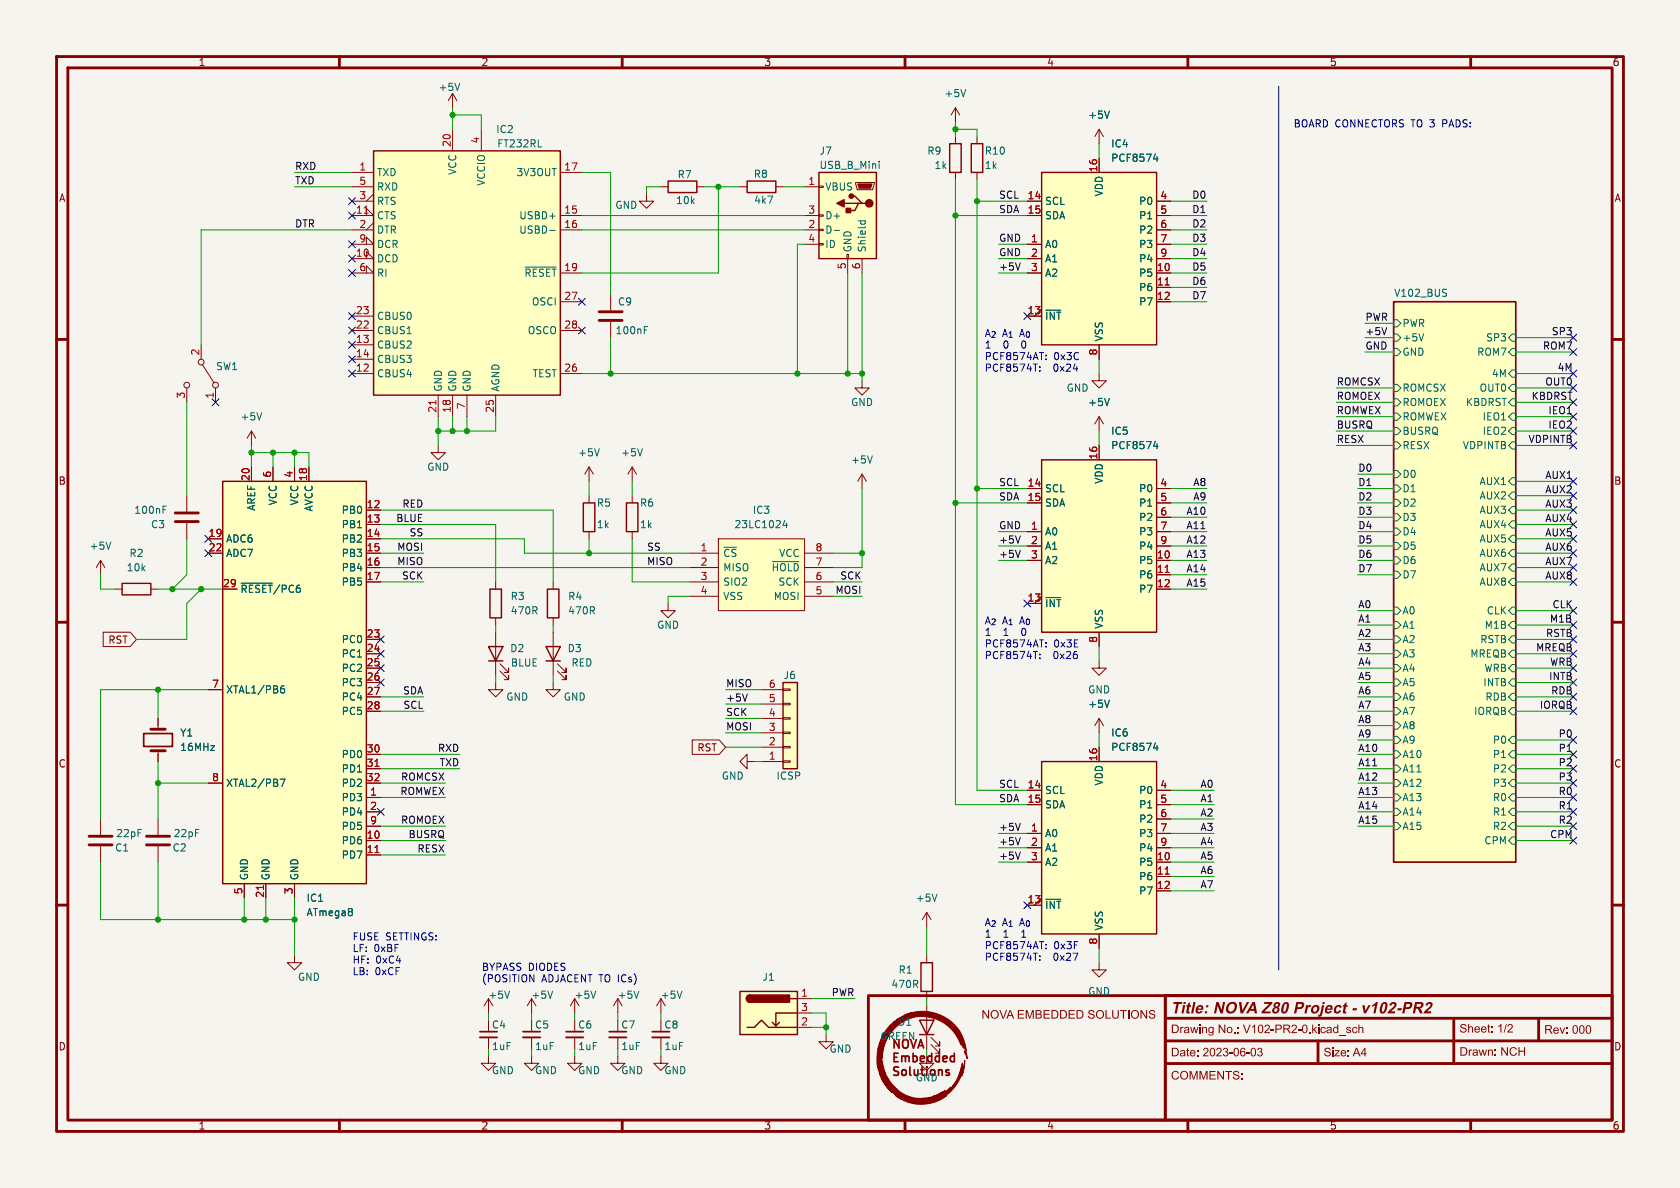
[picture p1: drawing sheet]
<svg xmlns="http://www.w3.org/2000/svg" width="297mm" height="210mm" viewBox="0 0 297 210" stroke-linecap="round" stroke-linejoin="round" font-family="sans-serif">
<defs><g id="words">
<text font-size="2.8" fill="#840000" x="207" y="179.9">Title: NOVA Z80 Project - v102-PR2</text>
<g font-size="2.1" fill="#840000">
<text x="207" y="183.2">Drawing No.: V102-PR2-0.kicad_sch</text>
<text x="258" y="183.1">Sheet: 1/2</text>
<text x="273" y="183.3">Rev: 000</text>
<text x="207" y="191.4">COMMENTS:</text>
</g>
<g font-size="1.8" fill="#840000">
<text x="35" y="11.9">1</text>
<text x="85" y="11.9">2</text>
<text x="135" y="11.9">3</text>
<text x="185" y="11.9">4</text>
<text x="235" y="11.9">5</text>
<text x="285" y="11.9">6</text>
<text x="10.3" y="35.9">A</text>
<text x="285.3" y="35.9">A</text>
<text x="10.3" y="85.9">B</text>
<text x="285.3" y="85.9">B</text>
<text x="19.1" y="114">RST</text>
<text x="10.3" y="135.9">C</text>
<text x="123.2" y="133">RST</text>
<text x="285.3" y="135.9">C</text>
<text x="10.3" y="185.9">D</text>
<text x="35" y="199.9">1</text>
<text x="85" y="199.9">2</text>
<text x="135" y="199.9">3</text>
<text x="185" y="199.9">4</text>
<text x="235" y="199.9">5</text>
<text x="285" y="199.9">6</text>
</g>
<g font-size="1.8" fill="#006464">
<text x="77.4" y="16.3">+5V</text>
<text x="166.9" y="17.4">+5V</text>
<text x="87.6" y="23.7">IC2</text>
<text x="192.3" y="21.2">+5V</text>
<text x="87.8" y="26.3">FT232RL</text>
<text x="144.8" y="27.5">J7</text>
<text x="163.8" y="27.5">R9</text>
<text x="174" y="27.5">R10</text>
<text x="196.3" y="26.3">IC4</text>
<text x="196.3" y="28.8">PCF8574</text>
<text x="66.5" y="31.3">TXD</text>
<text x="66.5" y="33.9">RXD</text>
<text x="80.9" y="31" transform="rotate(-90 80.9 31)">VCC</text>
<text x="86" y="32.9" transform="rotate(-90 86 32.9)">VCCIO</text>
<text x="91.2" y="31.3">3V3OUT</text>
<text x="119.7" y="31.7">R7</text>
<text x="133.2" y="31.6">R8</text>
<text x="144.8" y="30.1">USB_B_Mini</text>
<text x="145.8" y="33.9">VBUS</text>
<text x="165.1" y="30.1">1k</text>
<text x="174" y="30.1">1k</text>
<text x="195.2" y="34.8" transform="rotate(-90 195.2 34.8)">VDD</text>
<text x="66.5" y="36.4">RTS</text>
<text x="66.5" y="39">CTS</text>
<text x="66.5" y="41.5">DTR</text>
<text x="91.7" y="39">USBD+</text>
<text x="91.7" y="41.5">USBD-</text>
<text x="108.7" y="37.1">GND</text>
<text x="119.4" y="36.3">10k</text>
<text x="133.2" y="36.2">4k7</text>
<text x="145.8" y="39">D+</text>
<text x="145.8" y="41.5">D-</text>
<text x="184.7" y="36.4">SCL</text>
<text x="184.7" y="39">SDA</text>
<text x="201.3" y="36.4">P0</text>
<text x="201.3" y="39">P1</text>
<text x="201.3" y="41.5">P2</text>
<text x="66.5" y="44">DCR</text>
<text x="66.5" y="46.6">DCD</text>
<text x="145.8" y="44">ID</text>
<text x="150.7" y="44.7" transform="rotate(-90 150.7 44.7)">GND</text>
<text x="153.3" y="44.7" transform="rotate(-90 153.3 44.7)">Shield</text>
<text x="184.7" y="44">A0</text>
<text x="184.7" y="46.6">A1</text>
<text x="201.3" y="44">P3</text>
<text x="201.3" y="46.6">P4</text>
<text x="66.5" y="49.1">RI</text>
<text x="92.6" y="49.1">~{RESET}</text>
<text x="184.7" y="49.1">A2</text>
<text x="201.3" y="49.1">P5</text>
<text x="201.3" y="51.7">P6</text>
<text x="246.4" y="52.6">V102_BUS</text>
<text x="66.5" y="56.7">CBUS0</text>
<text x="66.5" y="59.3">CBUS1</text>
<text x="93.2" y="59.3">OSCO</text>
<text x="93.9" y="54.2">OSCI</text>
<text x="108.7" y="59.3">100nF</text>
<text x="109.1" y="54.2">C9</text>
<text x="184.7" y="56.7">~{INT}</text>
<text x="201.3" y="54.2">P7</text>
<text x="247.8" y="58">PWR</text>
<text x="38.1" y="65.6">SW1</text>
<text x="66.5" y="61.8">CBUS2</text>
<text x="66.5" y="64.4">CBUS3</text>
<text x="195.2" y="60.5" transform="rotate(-90 195.2 60.5)">VSS</text>
<text x="247.8" y="60.6">+5V</text>
<text x="247.8" y="63.1">GND</text>
<text x="261" y="63.1">ROM7</text>
<text x="262.6" y="60.6">SP3</text>
<text x="66.5" y="66.9">CBUS4</text>
<text x="78.3" y="69.3" transform="rotate(-90 78.3 69.3)">GND</text>
<text x="80.9" y="69.3" transform="rotate(-90 80.9 69.3)">GND</text>
<text x="83.4" y="69.3" transform="rotate(-90 83.4 69.3)">GND</text>
<text x="88.5" y="69.3" transform="rotate(-90 88.5 69.3)">AGND</text>
<text x="94.1" y="66.9">TEST</text>
<text x="150.4" y="72">GND</text>
<text x="188.5" y="69.4">GND</text>
<text x="192.3" y="72">+5V</text>
<text x="247.8" y="69.4">ROMCSX</text>
<text x="247.8" y="72">ROMOEX</text>
<text x="259" y="72">KBDRST</text>
<text x="261.5" y="69.4">OUT0</text>
<text x="263.6" y="66.9">4M</text>
<text x="42.4" y="74.5">+5V</text>
<text x="196.3" y="77.1">IC5</text>
<text x="247.8" y="74.5">ROMWEX</text>
<text x="247.8" y="77.1">BUSRQ</text>
<text x="262" y="74.5">IEO1</text>
<text x="262" y="77.1">IEO2</text>
<text x="75.4" y="83.4">GND</text>
<text x="102.1" y="80.9">+5V</text>
<text x="109.7" y="80.9">+5V</text>
<text x="150.4" y="82.1">+5V</text>
<text x="196.3" y="79.6">PCF8574</text>
<text x="247.8" y="79.6">RESX</text>
<text x="258.5" y="79.6">VDPINTB</text>
<text x="49.1" y="89.4" transform="rotate(-90 49.1 89.4)">VCC</text>
<text x="52.9" y="89.4" transform="rotate(-90 52.9 89.4)">VCC</text>
<text x="105.4" y="89.8">R5</text>
<text x="113" y="89.8">R6</text>
<text x="184.7" y="87.2">SCL</text>
<text x="184.7" y="89.8">SDA</text>
<text x="195.2" y="85.6" transform="rotate(-90 195.2 85.6)">VDD</text>
<text x="201.3" y="87.2">P0</text>
<text x="201.3" y="89.8">P1</text>
<text x="247.8" y="89.8">D2</text>
<text x="247.8" y="84.7">D0</text>
<text x="247.8" y="87.2">D1</text>
<text x="261.5" y="88.5">AUX2</text>
<text x="261.5" y="86">AUX1</text>
<text x="23.6" y="91">100nF</text>
<text x="26.6" y="93.6">C3</text>
<text x="45.3" y="90.4" transform="rotate(-90 45.3 90.4)">AREF</text>
<text x="55.5" y="90.5" transform="rotate(-90 55.5 90.5)">AVCC</text>
<text x="60.3" y="91">PB0</text>
<text x="60.3" y="93.6">PB1</text>
<text x="105.4" y="93.6">1k</text>
<text x="113" y="93.6">1k</text>
<text x="129.7" y="93.6">23LC1024</text>
<text x="133" y="91">IC3</text>
<text x="184.7" y="94.8">A0</text>
<text x="201.3" y="92.3">P2</text>
<text x="201.3" y="94.8">P3</text>
<text x="247.8" y="94.8">D4</text>
<text x="247.8" y="92.3">D3</text>
<text x="261.5" y="91">AUX3</text>
<text x="261.5" y="93.6">AUX4</text>
<text x="15.7" y="97.4">+5V</text>
<text x="22.3" y="101.2">10k</text>
<text x="22.8" y="98.7">R2</text>
<text x="39.9" y="96.1">ADC6</text>
<text x="39.9" y="98.7">ADC7</text>
<text x="60.3" y="96.1">PB2</text>
<text x="60.3" y="98.7">PB3</text>
<text x="60.3" y="101.2">PB4</text>
<text x="127.8" y="98.7">~{CS}</text>
<text x="127.8" y="101.2">MISO</text>
<text x="136.3" y="101.2">~{HOLD}</text>
<text x="137.6" y="98.7">VCC</text>
<text x="184.7" y="97.4">A1</text>
<text x="184.7" y="99.9">A2</text>
<text x="201.3" y="97.4">P4</text>
<text x="201.3" y="99.9">P5</text>
<text x="247.8" y="97.4">D5</text>
<text x="247.8" y="99.9">D6</text>
<text x="261.5" y="98.7">AUX6</text>
<text x="261.5" y="96.1">AUX5</text>
<text x="261.5" y="101.2">AUX7</text>
<text x="42.4" y="105">~{RESET}/PC6</text>
<text x="60.3" y="103.7">PB5</text>
<text x="90.2" y="106.3">R3</text>
<text x="100.3" y="106.3">R4</text>
<text x="127.8" y="103.7">SIO2</text>
<text x="127.8" y="106.3">VSS</text>
<text x="136.7" y="106.3">MOSI</text>
<text x="137.5" y="103.7">SCK</text>
<text x="184.7" y="107.5">~{INT}</text>
<text x="201.3" y="102.5">P6</text>
<text x="201.3" y="105">P7</text>
<text x="247.8" y="102.5">D7</text>
<text x="261.5" y="103.7">AUX8</text>
<text x="60.3" y="113.9">PC0</text>
<text x="90.2" y="108.8">470R</text>
<text x="100.3" y="108.8">470R</text>
<text x="116.1" y="111.4">GND</text>
<text x="195.2" y="111.3" transform="rotate(-90 195.2 111.3)">VSS</text>
<text x="247.8" y="113.9">A2</text>
<text x="247.8" y="111.4">A1</text>
<text x="247.8" y="108.8">A0</text>
<text x="261.6" y="113.9">RSTB</text>
<text x="262.4" y="111.4">M1B</text>
<text x="262.7" y="108.8">CLK</text>
<text x="60.3" y="116.4">PC1</text>
<text x="60.3" y="119">PC2</text>
<text x="90.1" y="115.5">D2</text>
<text x="90.2" y="118">BLUE</text>
<text x="100.3" y="115.5">D3</text>
<text x="100.9" y="118">RED</text>
<text x="247.8" y="116.4">A3</text>
<text x="247.8" y="119">A4</text>
<text x="259.8" y="116.4">MREQB</text>
<text x="262.3" y="119">WRB</text>
<text x="39.9" y="122.8">XTAL1/PB6</text>
<text x="60.3" y="121.5">PC3</text>
<text x="60.3" y="124.1">PC4</text>
<text x="89.4" y="124.1">GND</text>
<text x="99.6" y="124.1">GND</text>
<text x="138.4" y="120.2">J6</text>
<text x="192.3" y="122.8">GND</text>
<text x="192.3" y="125.3">+5V</text>
<text x="247.8" y="121.5">A5</text>
<text x="247.8" y="124.1">A6</text>
<text x="262.1" y="121.5">INTB</text>
<text x="262.5" y="124.1">RDB</text>
<text x="31.8" y="130.4">Y1</text>
<text x="60.3" y="126.6">PC5</text>
<text x="196.3" y="130.4">IC6</text>
<text x="247.8" y="126.6">A7</text>
<text x="247.8" y="131.7">A9</text>
<text x="247.8" y="129.1">A8</text>
<text x="260.5" y="126.6">IORQB</text>
<text x="263.8" y="131.7">P0</text>
<text x="31.8" y="132.9">16MHz</text>
<text x="60.3" y="134.2">PD0</text>
<text x="60.3" y="136.8">PD1</text>
<text x="196.3" y="132.9">PCF8574</text>
<text x="247.8" y="134.2">A10</text>
<text x="247.8" y="136.8">A11</text>
<text x="263.8" y="134.2">P1</text>
<text x="263.8" y="136.8">P2</text>
<text x="39.9" y="139.3">XTAL2/PB7</text>
<text x="60.3" y="139.3">PD2</text>
<text x="60.3" y="141.8">PD3</text>
<text x="127.5" y="138">GND</text>
<text x="137.2" y="138">ICSP</text>
<text x="184.7" y="140.6">SCL</text>
<text x="184.7" y="143.1">SDA</text>
<text x="195.2" y="139" transform="rotate(-90 195.2 139)">VDD</text>
<text x="201.3" y="140.6">P0</text>
<text x="201.3" y="143.1">P1</text>
<text x="247.8" y="139.3">A12</text>
<text x="247.8" y="141.8">A13</text>
<text x="263.8" y="141.8">R0</text>
<text x="263.8" y="139.3">P3</text>
<text x="20.4" y="148.2">22pF</text>
<text x="30.6" y="148.2">22pF</text>
<text x="60.3" y="144.4">PD4</text>
<text x="60.3" y="146.9">PD5</text>
<text x="60.3" y="149.5">PD6</text>
<text x="184.7" y="148.2">A0</text>
<text x="201.3" y="145.6">P2</text>
<text x="201.3" y="148.2">P3</text>
<text x="247.8" y="144.4">A14</text>
<text x="247.8" y="146.9">A15</text>
<text x="262.3" y="149.5">CPM</text>
<text x="263.8" y="146.9">R2</text>
<text x="263.8" y="144.4">R1</text>
<text x="20.2" y="150.7">C1</text>
<text x="30.4" y="150.7">C2</text>
<text x="44" y="155.7" transform="rotate(-90 44 155.7)">GND</text>
<text x="47.9" y="155.7" transform="rotate(-90 47.9 155.7)">GND</text>
<text x="52.9" y="155.7" transform="rotate(-90 52.9 155.7)">GND</text>
<text x="60.3" y="152">PD7</text>
<text x="184.7" y="150.7">A1</text>
<text x="184.7" y="153.3">A2</text>
<text x="201.3" y="150.7">P4</text>
<text x="201.3" y="153.3">P5</text>
<text x="201.3" y="155.8">P6</text>
<text x="54.1" y="159.6">IC1</text>
<text x="161.8" y="159.6">+5V</text>
<text x="184.7" y="160.9">~{INT}</text>
<text x="201.3" y="158.3">P7</text>
<text x="54.1" y="162.2">ATmega8</text>
<text x="195.2" y="164.6" transform="rotate(-90 195.2 164.6)">VSS</text>
<text x="52.6" y="173.6">GND</text>
<text x="134.7" y="173.6">J1</text>
<text x="158.8" y="172.3">R1</text>
<text x="86.2" y="176.8">+5V</text>
<text x="93.8" y="176.8">+5V</text>
<text x="101.5" y="176.8">+5V</text>
<text x="109.1" y="176.8">+5V</text>
<text x="116.7" y="176.8">+5V</text>
<text x="157.5" y="174.9">470R</text>
<text x="192.3" y="176.1">GND</text>
<text x="86.9" y="182">C4</text>
<text x="86.9" y="185.8">1uF</text>
<text x="94.5" y="182">C5</text>
<text x="94.5" y="185.8">1uF</text>
<text x="102.1" y="182">C6</text>
<text x="102.1" y="185.8">1uF</text>
<text x="109.7" y="182">C7</text>
<text x="109.7" y="185.8">1uF</text>
<text x="117.3" y="182">C8</text>
<text x="117.4" y="185.8">1uF</text>
<text x="155.6" y="184.1">GREEN</text>
<text x="158.7" y="181.5">D1</text>
<text x="86.9" y="190.1">GND</text>
<text x="94.5" y="190.1">GND</text>
<text x="102.1" y="190.1">GND</text>
<text x="109.7" y="190.1">GND</text>
<text x="117.3" y="190.1">GND</text>
<text x="146.6" y="186.3">GND</text>
<text x="161.8" y="191.4">GND</text>
</g>
<g font-size="1.8" fill="#0000c2">
<text x="228.6" y="22.6">BOARD CONNECTORS TO 3</text>
<text x="255.5" y="22.6">PADS:</text>
<text x="174" y="59.7">A_{2}</text>
<text x="180.4" y="59.7">A_{0}</text>
<text x="174" y="61.7">1</text>
<text x="174" y="63.7">PCF8574AT:</text>
<text x="174" y="65.8">PCF8574T:</text>
<text x="177.5" y="61.7">0</text>
<text x="181.1" y="61.7">0</text>
<text x="186.3" y="63.7">0x3C</text>
<text x="186.4" y="65.8">0x24</text>
<text x="174" y="110.5">A_{2}</text>
<text x="174" y="112.5">1</text>
<text x="177.5" y="112.5">1</text>
<text x="180.4" y="110.5">A_{0}</text>
<text x="181.1" y="112.5">0</text>
<text x="174" y="114.5">PCF8574AT:</text>
<text x="174" y="116.6">PCF8574T:</text>
<text x="186.3" y="114.5">0x3E</text>
<text x="186.4" y="116.6">0x26</text>
<text x="62.2" y="166.3">FUSE SETTINGS:</text>
<text x="174" y="163.8">A_{2}</text>
<text x="174" y="165.8">1</text>
<text x="174" y="167.9">PCF8574AT:</text>
<text x="177.5" y="165.8">1</text>
<text x="180.4" y="163.8">A_{0}</text>
<text x="181.1" y="165.8">1</text>
<text x="186.3" y="167.9">0x3F</text>
<text x="62.2" y="168.4">LF:</text>
<text x="62.2" y="170.4">HF:</text>
<text x="62.2" y="172.5">LB:</text>
<text x="66.1" y="168.4">0xBF</text>
<text x="66.3" y="172.5">0xCF</text>
<text x="66.4" y="170.4">0xC4</text>
<text x="85.1" y="171.7">BYPASS DIODES</text>
<text x="85.1" y="173.7">(POSITION</text>
<text x="95.8" y="173.7">ADJACENT TO ICs)</text>
<text x="174" y="169.9">PCF8574T:</text>
<text x="186.4" y="169.9">0x27</text>
</g>
<g font-size="1.8" fill="#a90000">
<text x="79.8" y="26.1" transform="rotate(-90 79.8 26.1)">20</text>
<text x="84.8" y="25.5" transform="rotate(-90 84.8 25.5)">4</text>
<text x="63.4" y="30.2">1</text>
<text x="63.4" y="32.8">5</text>
<text x="63.4" y="35.3">3</text>
<text x="99.7" y="30.2">17</text>
<text x="142.8" y="32.8">1</text>
<text x="181.6" y="35.3">14</text>
<text x="194.1" y="30.5" transform="rotate(-90 194.1 30.5)">16</text>
<text x="205" y="35.3">4</text>
<text x="62.8" y="37.8">11</text>
<text x="63.4" y="40.4">2</text>
<text x="99.7" y="37.8">15</text>
<text x="99.7" y="40.4">16</text>
<text x="142.8" y="37.8">3</text>
<text x="142.8" y="40.4">2</text>
<text x="181.6" y="37.8">15</text>
<text x="205" y="37.8">5</text>
<text x="205" y="40.4">6</text>
<text x="62.8" y="45.5">10</text>
<text x="63.4" y="42.9">9</text>
<text x="142.8" y="42.9">4</text>
<text x="149.6" y="47.7" transform="rotate(-90 149.6 47.7)">5</text>
<text x="152.1" y="47.7" transform="rotate(-90 152.1 47.7)">6</text>
<text x="182.2" y="42.9">1</text>
<text x="182.2" y="45.5">2</text>
<text x="205" y="42.9">7</text>
<text x="205" y="45.5">9</text>
<text x="63.4" y="48">6</text>
<text x="99.7" y="48">19</text>
<text x="99.7" y="53.1">27</text>
<text x="182.2" y="48">3</text>
<text x="204.4" y="48">10</text>
<text x="204.4" y="50.5">11</text>
<text x="204.4" y="53.1">12</text>
<text x="62.8" y="55.6">23</text>
<text x="62.8" y="58.2">22</text>
<text x="99.7" y="58.2">28</text>
<text x="181.6" y="55.6">13</text>
<text x="35.3" y="62.9" transform="rotate(-90 35.3 62.9)">2</text>
<text x="62.8" y="60.7">13</text>
<text x="62.8" y="63.2">14</text>
<text x="62.8" y="65.8">12</text>
<text x="99.7" y="65.8">26</text>
<text x="194.1" y="62.9" transform="rotate(-90 194.1 62.9)">8</text>
<text x="32.8" y="70.6" transform="rotate(-90 32.8 70.6)">3</text>
<text x="37.8" y="70.6" transform="rotate(-90 37.8 70.6)">1</text>
<text x="77.2" y="73.1" transform="rotate(-90 77.2 73.1)">21</text>
<text x="79.8" y="73.1" transform="rotate(-90 79.8 73.1)">18</text>
<text x="82.3" y="72.5" transform="rotate(-90 82.3 72.5)">7</text>
<text x="87.4" y="73.1" transform="rotate(-90 87.4 73.1)">25</text>
<text x="194.1" y="81.3" transform="rotate(-90 194.1 81.3)">16</text>
<text x="44.2" y="85.1" transform="rotate(-90 44.2 85.1)">20</text>
<text x="48" y="84.5" transform="rotate(-90 48 84.5)">6</text>
<text x="51.8" y="84.5" transform="rotate(-90 51.8 84.5)">4</text>
<text x="54.4" y="85.1" transform="rotate(-90 54.4 85.1)">18</text>
<text x="64.7" y="89.9">12</text>
<text x="181.6" y="86.1">14</text>
<text x="181.6" y="88.6">15</text>
<text x="205" y="86.1">4</text>
<text x="205" y="88.6">5</text>
<text x="36.8" y="95">19</text>
<text x="64.7" y="92.5">13</text>
<text x="64.7" y="95">14</text>
<text x="182.2" y="93.7">1</text>
<text x="205" y="91.2">6</text>
<text x="205" y="93.7">7</text>
<text x="36.8" y="97.5">22</text>
<text x="64.7" y="97.5">15</text>
<text x="64.7" y="100.1">16</text>
<text x="123.8" y="97.5">1</text>
<text x="123.8" y="100.1">2</text>
<text x="144.1" y="97.5">8</text>
<text x="144.1" y="100.1">7</text>
<text x="182.2" y="96.3">2</text>
<text x="182.2" y="98.8">3</text>
<text x="204.4" y="98.8">10</text>
<text x="204.4" y="101.3">11</text>
<text x="205" y="96.3">9</text>
<text x="39.3" y="103.9">29</text>
<text x="64.7" y="102.6">17</text>
<text x="123.8" y="102.6">3</text>
<text x="123.8" y="105.2">4</text>
<text x="144.1" y="102.6">6</text>
<text x="144.1" y="105.2">5</text>
<text x="181.6" y="106.4">13</text>
<text x="204.4" y="103.9">12</text>
<text x="64.7" y="112.8">23</text>
<text x="194.1" y="113.7" transform="rotate(-90 194.1 113.7)">8</text>
<text x="64.7" y="115.3">24</text>
<text x="64.7" y="117.9">25</text>
<text x="37.4" y="121.7">7</text>
<text x="64.7" y="120.4">26</text>
<text x="64.7" y="122.9">27</text>
<text x="64.7" y="125.5">28</text>
<text x="135.8" y="124.2">5</text>
<text x="135.8" y="121.7">6</text>
<text x="135.8" y="131.8">2</text>
<text x="135.8" y="129.3">3</text>
<text x="135.8" y="126.7">4</text>
<text x="64.7" y="133.1">30</text>
<text x="64.7" y="135.6">31</text>
<text x="135.8" y="134.4">1</text>
<text x="194.1" y="134.7" transform="rotate(-90 194.1 134.7)">16</text>
<text x="37.4" y="138.2">8</text>
<text x="64.7" y="138.2">32</text>
<text x="65.3" y="140.7">1</text>
<text x="65.3" y="143.3">2</text>
<text x="181.6" y="139.4">14</text>
<text x="181.6" y="142">15</text>
<text x="205" y="139.4">4</text>
<text x="205" y="142">5</text>
<text x="64.7" y="148.3">10</text>
<text x="65.3" y="145.8">9</text>
<text x="182.2" y="147.1">1</text>
<text x="182.2" y="149.6">2</text>
<text x="205" y="144.5">6</text>
<text x="205" y="147.1">7</text>
<text x="205" y="149.6">9</text>
<text x="64.7" y="150.9">11</text>
<text x="182.2" y="152.1">3</text>
<text x="204.4" y="152.1">10</text>
<text x="204.4" y="154.7">11</text>
<text x="42.9" y="158.2" transform="rotate(-90 42.9 158.2)">5</text>
<text x="46.7" y="158.8" transform="rotate(-90 46.7 158.8)">21</text>
<text x="51.8" y="158.2" transform="rotate(-90 51.8 158.2)">3</text>
<text x="181.6" y="159.8">13</text>
<text x="204.4" y="157.2">12</text>
<text x="194.1" y="167.1" transform="rotate(-90 194.1 167.1)">8</text>
<text x="141.5" y="176.3">1</text>
<text x="141.5" y="178.8">3</text>
<text x="141.5" y="181.4">2</text>
</g>
<g font-size="1.8" fill="#0f0f0f">
<text x="52.1" y="30.1">RXD</text>
<text x="52.1" y="32.7">TXD</text>
<text x="176.5" y="35.2">SCL</text>
<text x="210.7" y="35.2">D0</text>
<text x="52.1" y="40.3">DTR</text>
<text x="176.5" y="37.8">SDA</text>
<text x="210.7" y="37.8">D1</text>
<text x="210.7" y="40.3">D2</text>
<text x="176.5" y="42.8">GND</text>
<text x="176.5" y="47.9">+5V</text>
<text x="176.5" y="45.4">GND</text>
<text x="210.7" y="45.4">D4</text>
<text x="210.7" y="47.9">D5</text>
<text x="210.7" y="42.8">D3</text>
<text x="210.7" y="53">D7</text>
<text x="210.7" y="50.5">D6</text>
<text x="241.3" y="59.3">+5V</text>
<text x="241.3" y="56.8">PWR</text>
<text x="274.2" y="59.3">SP3</text>
<text x="241.3" y="61.9">GND</text>
<text x="272.7" y="61.9">ROM7</text>
<text x="275.3" y="65.7">4M</text>
<text x="236.2" y="70.8">ROMOEX</text>
<text x="236.2" y="68.2">ROMCSX</text>
<text x="270.7" y="70.8">KBDRST</text>
<text x="273.1" y="68.2">OUT0</text>
<text x="236.2" y="73.3">ROMWEX</text>
<text x="236.2" y="75.9">BUSRQ</text>
<text x="273.6" y="75.9">IEO2</text>
<text x="273.6" y="73.3">IEO1</text>
<text x="236.2" y="78.4">RESX</text>
<text x="240" y="83.5">D0</text>
<text x="270.1" y="78.4">VDPINTB</text>
<text x="71" y="89.8">RED</text>
<text x="176.5" y="88.6">SDA</text>
<text x="176.5" y="86">SCL</text>
<text x="210.9" y="88.6">A9</text>
<text x="210.9" y="86">A8</text>
<text x="240" y="86">D1</text>
<text x="240" y="88.6">D2</text>
<text x="273.1" y="89.8">AUX3</text>
<text x="273.1" y="87.3">AUX2</text>
<text x="273.1" y="84.7">AUX1</text>
<text x="69.9" y="92.4">BLUE</text>
<text x="72.3" y="94.9">SS</text>
<text x="176.5" y="93.6">GND</text>
<text x="209.6" y="91.1">A10</text>
<text x="209.6" y="93.6">A11</text>
<text x="240" y="91.1">D3</text>
<text x="240" y="93.6">D4</text>
<text x="273.1" y="92.4">AUX4</text>
<text x="273.1" y="94.9">AUX5</text>
<text x="70.1" y="97.4">MOSI</text>
<text x="70.1" y="100">MISO</text>
<text x="114.3" y="100">MISO</text>
<text x="114.3" y="97.4">SS</text>
<text x="176.5" y="98.7">+5V</text>
<text x="176.5" y="96.2">+5V</text>
<text x="209.6" y="96.2">A12</text>
<text x="209.6" y="98.7">A13</text>
<text x="209.6" y="101.3">A14</text>
<text x="240" y="98.7">D6</text>
<text x="240" y="96.2">D5</text>
<text x="240" y="101.3">D7</text>
<text x="273.1" y="100">AUX7</text>
<text x="273.1" y="97.4">AUX6</text>
<text x="71" y="102.5">SCK</text>
<text x="147.6" y="105.1">MOSI</text>
<text x="148.4" y="102.5">SCK</text>
<text x="209.6" y="103.8">A15</text>
<text x="240" y="107.6">A0</text>
<text x="273.1" y="102.5">AUX8</text>
<text x="274.4" y="107.6">CLK</text>
<text x="240" y="110.1">A1</text>
<text x="240" y="112.7">A2</text>
<text x="273.2" y="112.7">RSTB</text>
<text x="273.9" y="110.1">M1B</text>
<text x="240" y="115.2">A3</text>
<text x="240" y="117.8">A4</text>
<text x="271.5" y="115.2">MREQB</text>
<text x="273.9" y="117.8">WRB</text>
<text x="71.2" y="122.8">SDA</text>
<text x="71.2" y="125.4">SCL</text>
<text x="128.3" y="121.6">MISO</text>
<text x="128.3" y="124.1">+5V</text>
<text x="240" y="122.8">A6</text>
<text x="240" y="125.4">A7</text>
<text x="240" y="120.3">A5</text>
<text x="272.1" y="125.4">IORQB</text>
<text x="273.8" y="120.3">INTB</text>
<text x="274.1" y="122.8">RDB</text>
<text x="128.3" y="129.2">MOSI</text>
<text x="128.3" y="126.7">SCK</text>
<text x="240" y="127.9">A8</text>
<text x="240" y="130.5">A9</text>
<text x="275.4" y="130.5">P0</text>
<text x="77.3" y="133">RXD</text>
<text x="77.6" y="135.5">TXD</text>
<text x="240" y="135.5">A11</text>
<text x="240" y="133">A10</text>
<text x="275.4" y="135.5">P2</text>
<text x="275.4" y="133">P1</text>
<text x="70.7" y="140.6">ROMWEX</text>
<text x="70.8" y="138.1">ROMCSX</text>
<text x="176.5" y="139.4">SCL</text>
<text x="176.5" y="141.9">SDA</text>
<text x="212.1" y="141.9">A1</text>
<text x="212.1" y="139.4">A0</text>
<text x="240" y="138.1">A12</text>
<text x="240" y="143.2">A14</text>
<text x="240" y="140.6">A13</text>
<text x="275.4" y="143.2">R1</text>
<text x="275.4" y="140.6">R0</text>
<text x="275.4" y="138.1">P3</text>
<text x="70.8" y="145.7">ROMOEX</text>
<text x="72.1" y="148.2">BUSRQ</text>
<text x="176.5" y="147">+5V</text>
<text x="176.5" y="149.5">+5V</text>
<text x="212.1" y="144.4">A2</text>
<text x="212.1" y="149.5">A4</text>
<text x="212.1" y="147">A3</text>
<text x="240" y="145.7">A15</text>
<text x="273.9" y="148.2">CPM</text>
<text x="275.4" y="145.7">R2</text>
<text x="73.7" y="150.8">RESX</text>
<text x="176.5" y="152.1">+5V</text>
<text x="212.1" y="152.1">A5</text>
<text x="212.1" y="154.6">A6</text>
<text x="212.1" y="157.1">A7</text>
<text x="146.9" y="176.2">PWR</text>
</g>
</g></defs>
<path d="M0 0h297v210h-297z" fill="#f5f4ef" stroke="#f5f4ef" stroke-width=".18"/>
<g fill="none" stroke="#840000" stroke-width=".5">
<path d="M10 10h277v190h-277zM12 12h273v186h-273zM60 10v2M110 10v2M160 10v2M210 10v2M260 10v2M10 60h2M285 60h2M10 110h2M285 110h2M10 160h2"/>
<path d="M206 176h79v22h-79zM285 160h2M60 198v2M110 198v2M160 198v2M210 198v2M260 198v2"/>
</g>
<path d="M285.7 184.3a.66 .66 0 0 1 .7 .6 .66 .66 0 0 1-.7 .7z" fill="none" stroke="#840000" stroke-width=".18"/>
<g fill="#840000">
<path d="M207.2 185.2h.5a.75 .75 0 0 1 .7 .8 .75 .75 0 0 1-.7 .7h-.5v-.1h.5a.58 .58 0 0 0 .5-.6 .58 .58 0 0 0-.5-.6h-.3v1.2h-.2z"/>
<path d="M208.7 185.7h.2a.47 .47 0 0 1 .5 0 .47 .47 0 0 1 .1 .6l.1 .4h-.2v-.1l-.5 .1-.3-.1v-.2l.3 .2h.3l.2-.4-.8 .2a.57 .57 0 0 1 .8-.4 .28 .28 0 0 0-.3-.2 .28 .28 0 0 0-.3 .2h-.2z"/>
<path d="M209.9 185.4l.1-.1v.3h.2v.2h-.2v.6l.3 .3-.4-.1v-.8h-.2z"/>
<path d="M210.5 185.8a.51 .51 0 0 1 .6-.1 .51 .51 0 0 1 .2 .5h-.8a.32 .32 0 0 0 .3 .4 .32 .32 0 0 0 .4-.2h.1a.52 .52 0 0 1-.6 .3 .52 .52 0 0 1-.3-.6h.8l-.2-.3a.31 .31 0 0 0-.5 .3h-.1z"/>
<path d="M211.6 185.6h.2v.3h-.2z"/>
<path d="M211.6 186.5h.2v.2h-.2z"/>
<path d="M212.8 185.3a.48 .48 0 0 1 .8 .1 .48 .48 0 0 1-.2 .7l-.5 .5h.8v.1h-1l.2-.4a.77 .77 0 0 0 .5-.8 .3 .3 0 0 0-.3-.1 .3 .3 0 0 0-.2 .3h-.2z"/>
<path d="M214.1 185.3l.2-.1a.83 .83 0 0 1 .6 .8 .83 .83 0 0 1-.6 .8 .6 .6 0 0 1-.4-.8h.1a.37 .37 0 0 0 .1 .4 .37 .37 0 0 0 .4 .1l.1-.2a.78 .78 0 0 0-.2-.9 .4 .4 0 0 0-.4 .6h-.1v-.2z"/>
<path d="M215.2 185.3a.48 .48 0 0 1 .7 .1 .48 .48 0 0 1-.2 .7l-.4 .5h.7v.1h-1l.2-.4a.77 .77 0 0 0 .6-.8 .3 .3 0 0 0-.4-.1 .3 .3 0 0 0-.2 .3h-.2z"/>
<path d="M216.4 185.3a.4 .4 0 0 1 .6 0 .4 .4 0 0 1-.1 .6 .47 .47 0 0 1 0 .8 .47 .47 0 0 1-.7-.4h.2a.3 .3 0 0 0 .3 .3 .3 .3 0 0 0 .3-.4 .3 .3 0 0 0-.4-.2v-.1a.26 .26 0 0 0 .3-.3 .26 .26 0 0 0-.2-.3 .26 .26 0 0 0-.3 .3h-.2z"/>
<path d="M217.3 186.1h.6v.2h-.6z"/>
<path d="M218.3 185.3l.2-.1a.83 .83 0 0 1 .5 .8 .83 .83 0 0 1-.5 .8 .6 .6 0 0 1-.4-.8h.1a.37 .37 0 0 0 .1 .4 .37 .37 0 0 0 .4 .1l.1-.2a.78 .78 0 0 0-.2-.9 .4 .4 0 0 0-.4 .6h-.1v-.2z"/>
<path d="M219.4 185.3l.5-.1 .3 .4-.6-.2-.2 .6a.48 .48 0 0 1 .7 .1 .48 .48 0 0 1-.3 .7 .48 .48 0 0 1-.6-.5l.2-.1a.3 .3 0 0 0 .5 .3 .3 .3 0 0 0 0-.5 .3 .3 0 0 0-.5 .1l-.2 .1v-.5z"/>
<path d="M220.4 186.1h.5v.2h-.5z"/>
<path d="M221.3 185.3l.3-.1a.83 .83 0 0 1 .5 .8 .83 .83 0 0 1-.5 .8 .6 .6 0 0 1-.5-.8h.2a.37 .37 0 0 0 0 .4 .37 .37 0 0 0 .4 .1l.1-.2a.78 .78 0 0 0-.2-.9 .4 .4 0 0 0-.3 .6h-.2v-.2z"/>
<path d="M222.4 185.3a.4 .4 0 0 1 .6 0 .4 .4 0 0 1 0 .6 .47 .47 0 0 1 0 .8 .47 .47 0 0 1-.7-.4h.1a.3 .3 0 0 0 .4 .3 .3 .3 0 0 0 .2-.4 .3 .3 0 0 0-.4-.2v-.1a.26 .26 0 0 0 .4-.3 .26 .26 0 0 0-.3-.3 .26 .26 0 0 0-.2 .3h-.2z"/>
<path d="M234.3 185.3l.3-.1 .4 .1 .2 .3-.1 .1a.32 .32 0 0 0-.4-.4 .32 .32 0 0 0-.3 .5h.1a.57 .57 0 0 1 .8 .7 .64 .64 0 0 1-.7 .2 .64 .64 0 0 1-.5-.5h.2a.39 .39 0 0 0 .4 .4 .39 .39 0 0 0 .4-.4l-.3-.1a.49 .49 0 0 1-.5-.2 .49 .49 0 0 1 0-.6z"/>
<path d="M235.5 185.2h.2v.2h-.2z"/>
<path d="M235.5 185.6h.2v1.1h-.2z"/>
<path d="M235.9 185.6h.9l-.7 1h.8v.1h-1l.7-.9h-.7z"/>
<path d="M237.1 185.8a.51 .51 0 0 1 .6-.1 .51 .51 0 0 1 .3 .5h-.8a.32 .32 0 0 0 .2 .4 .32 .32 0 0 0 .4-.2h.2a.52 .52 0 0 1-.7 .3 .52 .52 0 0 1-.3-.6h.8l-.2-.3a.31 .31 0 0 0-.4 .3h-.2z"/>
<path d="M238.3 185.6h.2v.3h-.2z"/>
<path d="M238.3 186.5h.2v.2h-.2z"/>
<path d="M239.7 185.2h.2l.6 1.5h-.2l-.2-.4h-.6l-.2 .4h-.2l.3-.6h.7l-.3-.7-.2 .7h-.2z"/>
<path d="M241.2 185.2h.2v1h.2v.2h-.2v.3h-.2v-.3h-.6v-.2h.6v-.7l-.5 .7h-.1z"/>
</g>
<g fill="none" stroke="#840000" stroke-width=".3">
<path d="M158.1 186.9h.5M158.8 186.2h-.7v1.5h.7M158.9 188.7l-.6-.1-.2 .1v.5l.6 .3 .2 .3-.3 .3-.6-.1M158.9 183.8v1.5l-.8-1.5v1.5M159.4 186.7v1M159.4 186.8l.5-.1 .2 .2M159.6 184.3v.5a.5 .5 0 0 0 .5 .5 .5 .5 0 0 0 .5-.5v-.5M159.6 189.2l.3-.1 .3 .3v.4l-.3 .3-.3-.1-.2-.2v-.4zM160.1 186.9l.2-.2 .3 .1 .1 .9M160.1 186.9v.8M160.9 188.6v1.3l.2 .2M161 183.8l.5 1.5 .5-1.5"/>
<path d="M161.4 186.8l.5-.1 .2 .3v.4l-.1 .2h-.6M161.4 186.2v1.5M161.6 189.1v.8M162.3 185.3l.5-1.5 .5 1.5M162.3 189.1v1M162.4 184.8h.7M162.7 187.2l.7-.2v-.2l-.5-.1-.2 .2 .1 .7h.6M162.8 189.1h.6M163 188.6v1.3M163.9 188.6v.1M163.9 189.1v1M164.5 189.8v-.4l.3-.3 .4 .1 .1 .6"/>
<path d="M164.7 186.8l-.4-.1-.3 .3v.4l.1 .2h.6M164.7 186.2v1.5M165.9 189.2l.2-.1 .4 .1 .1 .9M165.9 189.1v1M166.1 186.8l-.5-.1-.2 .3v.4l.1 .2h.6M166.1 186.2v1.5M166.7 187.2l.7-.2v-.2l-.5-.1-.2 .2 .1 .7h.6M167.8 189.2l-.4-.1-.2 .2 .1 .2 .5 .2v.3h-.6M168.7 186.8l-.4-.1-.3 .3v.4l.1 .2h.6M168.7 186.2v1.5"/>
</g>
<path d="M153.5 176h52.5v22h-52.5zM206 188h79M206 180h79M206 184h79M233 184v4M257 180v8M272 180v4" fill="none" stroke="#840000" stroke-width=".5"/>
<g fill="#840000">
<path d="M258.2 185.1h.5a.75 .75 0 0 1 .7 .8 .75 .75 0 0 1-.7 .7h-.5v-.1h.5a.58 .58 0 0 0 .5-.6 .58 .58 0 0 0-.5-.6h-.3v1.2h-.2z"/>
<path d="M259.7 185.5h.1v.2l.2-.2h.2v.2a.24 .24 0 0 0-.3 .1 .24 .24 0 0 0-.1 .3v.5h-.1z"/>
<path d="M260.5 185.6h.1a.47 .47 0 0 1 .6 0 .47 .47 0 0 1 0 .6l.1 .4h-.2v-.1l-.5 .1-.3-.1v-.2l.3 .2h.3l.2-.4-.8 .2a.57 .57 0 0 1 .8-.4 .28 .28 0 0 0-.3-.2 .28 .28 0 0 0-.3 .2h-.2z"/>
<path d="M261.4 185.5h.2l.2 .9 .3-.9h.1l.3 .9 .2-.9h.2l-.3 1.1h-.2l-.3-.8-.2 .8h-.2z"/>
<path d="M263 185.5h.2v.2l.2-.2a.37 .37 0 0 1 .4 .1 .37 .37 0 0 1 .1 .4v.6h-.2v-.6a.27 .27 0 0 0-.3-.3 .27 .27 0 0 0-.2 .3v.6h-.2z"/>
<path d="M264.3 185.5h.2v.2h-.2z"/>
<path d="M264.3 186.4h.2v.2h-.2z"/>
<path d="M265.4 185.1h.2l.8 1.2v-1.2h.2v1.5h-.2l-.8-1.2v1.2h-.2z"/>
<path d="M267.1 185.3l.1-.1a.64 .64 0 0 1 1 .3l-.2 .1a.51 .51 0 0 0-.8-.2 .51 .51 0 0 0-.1 .7 .46 .46 0 0 0 .4 .4 .46 .46 0 0 0 .5-.4l.2 .1a.72 .72 0 0 1-1 .3 .72 .72 0 0 1-.2-1z"/>
<path d="M268.4 185.1h.2v.6h.8v-.6h.2v1.5h-.2v-.7h-.8v.7h-.2z"/>
</g>
<g fill="#840000" stroke="#840000" stroke-width=".18">
<path d="M157.5 181.1l.5-.4h.3h-.3l.6-.5h.4h-.4l.1-.1h.4h-.4a2.35 2.35 0 0 1 1.6-.6h-.4l.8-.2-.6 .1 .2-.1h.5h-.5h.1h.6h-.6l.1-.1h.6h-.6h.1h.6h-.6l.2-.1h.6h-.6h.1h.7h-.6h.8h-.8l.1-.1h.9h-.9h.2h1h-1l.5-.1a7.6 7.6 0 0 1 9 6.9l-.3-.8v.4l-.2-.5v.3l-.2-.3h.2h-.2l-.4-.9 .2 .7a7.1 7.1 0 0 0-6.7-5 7.1 7.1 0 0 0-6.8 4.8l-.5 2.6a8.3 8.3 0 0 1 2.1-5.5 8.2 8.2 0 0 0-2.1 5.9l.6 2.2 .6 1.2-.4-.7a6.9 6.9 0 0 0 6.4 4h2.4h-2.4l2.2-.4h-.3h.4l-.2-.1 1.3-.6-1 .6 .3-.1 1.3-.8-.2 .2-1.9 1.2 .7-.1 .1-.1-.7 .1 .9-.1h-.4l.1-.1h.4h-.4h.1h.4h-.4l1.1-.7 1.2-1-1.8 1.6 .9-.6 1.2-1.2h.3h-.3l.3-.1h-.2l.2-.4h.3h-.3h.3h-.2l.1-.3h.3h-.3l.5-.8h.3h-.3l.1-.2h.2h-.2v-.1h.3h-.3l.1-.1h.3h-.3v-.2h.2l-.2-.1h.3h-.3l.1-.1h.3h-.3l.3-.1 .1-.3v-.2l-.1 .5h-.3h.2l-.2-.1 .1-.1h.2h-.2v-.2h.2h-.2l.1-.2 .2 .1-.2-.1v-.2l.3 .1-.1-.1h-.2l.1-.2 .2 .1-.1-.2-.1 .1 .1-.6 .2 .6a7.3 7.3 0 0 1-9.2 6.3h1.8l-1.9-.1h2.7h-2.9h3.2h-3.2l-.7-.2 .4-.1-.4 .1-.1-.1h.4h-.4h-.1h.4h-.4l-.1-.1h.4h-.4h-.1h.4h-.4l-.6-.3-.7-.5 .5 .2-.3-.2-.5-.2h.2l.2 .2-.5-.2 .6 .4a7.8 7.8 0 0 0 8.4 .2 7.4 7.4 0 0 1-6.3 1l-1.2-.5-1-.6-.8-.8h.2h-.2l-.9-.9 .9 1-.1-.1-1.1-1.2 .4 .2-.5-.4h.6a7.4 7.4 0 0 0 6.4 3h-.2h1l-3.1-.3h2l-2.3-.1h3h-3.1h2.9h-3.1l-1.3-.7-1.2-1h.5l.1 .2-.1-.2h-.5l-.2-.1h.5l-.6-.1h.5h-.5l-.2-.2h.5l.1 .1-.1-.1a1.03 1.03 0 0 1-.9-.4l-.7-.1-.1-.2 .7 .1-.7-.1-.2-.2h.2l-.2-.1h.2l-.3-.1h.2h-.2h1.1h-1.1v-.1h.2l-.3-.1-.1-.1h.2l-.2-.1 .3 .1-.1-.1h-.2l-.3-1.1 .4 1.1-.3-1.1 .8-.1-.8 .1-.1-.2h.9h-.9v-.1h.8h-.8l-.4-1.4v.8a8.9 8.9 0 0 1 .1-3.3h.4h-.4l.1-.1h.3h-.3v-.2h.3l.2-.3v-.2l-.2 .5h-.3l.2-.6h.3a10.6 10.6 0 0 1 1.8-3 8.2 8.2 0 0 0-1.8 3h-.3a7.9 7.9 0 0 1 1.8-3.1h.3l.4-.4-.4 .4h-.3z"/>
<path d="M167.1 193.8l.3-.1z"/>
<path d="M166.6 193v.1z"/>
<path d="M157.3 192.6l.3 .4z"/>
<path d="M157 192.3l.3 .3z"/>
<path d="M170.5 187.5v1.1l-.4 1.5z"/>
<path d="M155.2 188.5l.2 .9-.2-.7v.1z"/>
<path d="M170.6 185.8l.1 .3 .1-.2 .2 1.3-.1-.3a.34 .34 0 0 0-.2-.5z"/>
</g>
<g fill="#840000">
<path d="M173.7 178.6h.2l.8 1.1v-1.1h.2v1.5h-.2l-.8-1.2v1.2h-.2z"/>
<path d="M175.3 178.7a.74 .74 0 0 1 1.2 .1 .74 .74 0 0 1-.3 1.1 .74 .74 0 0 1-1.1-.4v-.2h.2a.55 .55 0 0 0 .8 .6 .55 .55 0 0 0 .2-.9 .52 .52 0 0 0-.6-.3 .52 .52 0 0 0-.4 .6h-.2z"/>
<path d="M176.7 178.6h.2l.5 1.3 .4-1.3h.2l-.5 1.5h-.2z"/>
<path d="M178.5 178.6h.2l.6 1.5h-.2l-.2-.5h-.6l-.2 .5h-.2l.2-.7h.7l-.2-.7-.3 .7h-.2z"/>
<path d="M179.9 178.6h1.1v.1h-.9v.5h.9v.2h-.9v.5h1v.2h-1.2z"/>
<path d="M181.3 178.6h.3l.5 1.3 .4-1.3h.3v1.5h-.2v-1.3l-.5 1.3h-.1l-.5-1.3v1.3h-.2z"/>
<path d="M183.1 178.6h.8l.2 .4a.25 .25 0 0 0-.1 .3 .25 .25 0 0 0 .2 .2 .45 .45 0 0 1-.1 .4 .45 .45 0 0 1-.5 .2h-.5v-.2h.5a.28 .28 0 0 0 .4-.3 .28 .28 0 0 0-.4-.2h-.3v.5h-.2v-.7h.5a.24 .24 0 0 0 .3-.2 .24 .24 0 0 0-.2-.3h-.4v.5h-.2z"/>
<path d="M184.5 178.6h1.1v.1h-.9v.5h.8v.2h-.8v.5h.9v.2h-1.1z"/>
<path d="M185.9 178.6h.5a.75 .75 0 0 1 .7 .7 .75 .75 0 0 1-.7 .8h-.5v-.2h.5a.58 .58 0 0 0 .5-.6 .58 .58 0 0 0-.5-.6h-.3v1.2h-.2z"/>
<path d="M187.4 178.6h.5a.75 .75 0 0 1 .7 .7 .75 .75 0 0 1-.7 .8h-.5v-.2h.5a.58 .58 0 0 0 .5-.6 .58 .58 0 0 0-.5-.6h-.3v1.2h-.2z"/>
<path d="M188.9 178.6h1.1v.1h-.9v.5h.8v.2h-.8v.5h.9v.2h-1.1z"/>
<path d="M190.3 178.6h.5a.75 .75 0 0 1 .8 .7 .75 .75 0 0 1-.7 .8h-.6v-.2h.5a.58 .58 0 0 0 .5-.6 .58 .58 0 0 0-.5-.6h-.3v1.2h-.2z"/>
<path d="M192.5 178.7l.3-.2 .4 .1 .3 .3-.2 .1a.32 .32 0 0 0-.4-.4 .32 .32 0 0 0-.2 .5h.1a.57 .57 0 0 1 .7 .7 .64 .64 0 0 1-.6 .3 .64 .64 0 0 1-.6-.5h.2a.39 .39 0 0 0 .4 .3 .39 .39 0 0 0 .4-.4l-.2-.1a.49 .49 0 0 1-.6-.1 .49 .49 0 0 1 0-.6z"/>
<path d="M193.9 178.7a.74 .74 0 0 1 1.2 .1 .74 .74 0 0 1-.3 1.1 .74 .74 0 0 1-1-.4l-.1-.2h.3a.55 .55 0 0 0 .7 .6 .55 .55 0 0 0 .2-.9 .52 .52 0 0 0-.6-.3 .52 .52 0 0 0-.3 .6h-.3z"/>
<path d="M195.4 178.6h.2v1.3h.8v.2h-1z"/>
<path d="M196.6 178.6h.2v.8a.4 .4 0 0 0 .4 .5 .4 .4 0 0 0 .4-.5v-.8h.2v.8a.59 .59 0 0 1-.6 .7 .59 .59 0 0 1-.6-.7z"/>
<path d="M198 178.6h1.2v.1h-.5v1.4h-.2v-1.4h-.5z"/>
<path d="M199.4 178.6h.2v1.5h-.2z"/>
<path d="M200.1 178.7a.74 .74 0 0 1 1.2 .1 .74 .74 0 0 1-.3 1.1 .74 .74 0 0 1-1.1-.4v-.2h.2a.55 .55 0 0 0 .8 .6 .55 .55 0 0 0 .2-.9 .52 .52 0 0 0-.6-.3 .52 .52 0 0 0-.4 .6h-.2z"/>
<path d="M201.6 178.6h.2l.8 1.1v-1.1h.2v1.5h-.2l-.8-1.2v1.2h-.2z"/>
<path d="M203.2 178.7l.4-.2 .3 .1 .3 .3-.2 .1a.32 .32 0 0 0-.3-.4 .32 .32 0 0 0-.3 .5h.1a.57 .57 0 0 1 .7 .7 .64 .64 0 0 1-.6 .3 .64 .64 0 0 1-.5-.5h.2a.39 .39 0 0 0 .4 .3 .39 .39 0 0 0 .3-.4l-.2-.1a.49 .49 0 0 1-.5-.1 .49 .49 0 0 1-.1-.6z"/>
</g>
<path d="M206 176h79" fill="none" stroke="#840000" stroke-width=".5"/>
<path d="M246.4 53.3h21.6v99.1h-21.6z" fill="#ffffc2" stroke="#ffffc2" stroke-width=".18"/>
<path d="M246.4 53.3h21.6v99.1h-21.6z" fill="none" stroke="#840000" stroke-width=".3"/>
<g fill="none" stroke="#006464" stroke-width=".18">
<path d="M246.4 56.5h.6l.6 .7-.6 .6h-.6zM246.4 59.1h.6l.6 .6-.6 .6h-.6zM251.7 59l-.4 1.3M255.6 51.1l.1 .1M255.6 51.8l.1 .2-.1 .3M267.3 59.1h.7v1.2h-.7l-.6-.6zM46.3 73l-.5 1.2M246.4 67.9h.6l.6 .7-.6 .6h-.6zM246.4 70.5h.6l.6 .6-.6 .7h-.6zM246.4 73h.6l.6 .7-.6 .6h-.6zM246.4 75.6h.6l.6 .6-.6 .6h-.6zM246.4 78.1h.6l.6 .6-.6 .7h-.6z"/>
<path d="M246.4 61.6h.6l.6 .6-.6 .7h-.6zM267.3 61.6h.7v1.3h-.7l-.6-.7zM267.3 78.1h.7v1.3h-.7l-.6-.7zM267.3 73h.7v1.3h-.7l-.6-.6zM267.3 65.4h.7v1.3h-.7l-.6-.7zM267.3 67.9h.7v1.3h-.7l-.6-.6zM267.3 70.5h.7v1.3h-.7l-.6-.7zM267.3 75.6h.7v1.2h-.7l-.6-.6zM246.4 93.3h.6l.6 .7-.6 .6h-.6zM246.4 90.8h.6l.6 .6-.6 .7h-.6zM246.4 88.3h.6l.6 .6-.6 .6h-.6zM246.4 83.2h.6l.6 .6-.6 .7h-.6z"/>
<path d="M246.4 85.7h.6l.6 .7-.6 .6h-.6zM246.4 95.9h.6l.6 .6-.6 .7h-.6zM246.4 98.4h.6l.6 .7-.6 .6h-.6zM267.3 97.2h.7v1.2h-.7l-.6-.6zM267.3 94.6h.7v1.3h-.7l-.6-.6zM267.3 99.7h.7v1.3h-.7l-.6-.7zM267.3 89.5h.7v1.3h-.7l-.6-.6zM267.3 92.1h.7v1.2h-.7l-.6-.6zM267.3 87h.7v1.3h-.7l-.6-.7zM267.3 84.5h.7v1.2h-.7l-.6-.6zM246.4 114.9h.6l.6 .7-.6 .6h-.6zM246.4 117.5h.6l.6 .6-.6 .6h-.6z"/>
<path d="M246.4 112.4h.6l.6 .6-.6 .7h-.6zM246.4 109.9h.6l.6 .6-.6 .6h-.6zM246.4 107.3h.6l.6 .7-.6 .6h-.6zM246.4 101h.6l.6 .6-.6 .6h-.6zM267.3 107.3h.7v1.3h-.7l-.6-.6zM267.3 109.9h.7v1.2h-.7l-.6-.6zM267.3 112.4h.7v1.3h-.7l-.6-.7zM267.3 114.9h.7v1.3h-.7l-.6-.6zM267.3 117.5h.7v1.2h-.7l-.6-.6zM267.3 102.2h.7v1.3h-.7l-.6-.6zM246.4 125.1h.6l.6 .6-.6 .7h-.6zM246.4 120h.6l.6 .7-.6 .6h-.6z"/>
<path d="M246.4 122.6h.6l.6 .6-.6 .6h-.6zM246.4 132.7h.6l.6 .7-.6 .6h-.6zM246.4 130.2h.6l.6 .6-.6 .6h-.6zM246.4 127.6h.6l.6 .7-.6 .6h-.6zM246.4 137.8h.6l.6 .6-.6 .7h-.6zM246.4 135.3h.6l.6 .6-.6 .6h-.6zM267.3 120h.7v1.3h-.7l-.6-.6zM267.3 122.6h.7v1.2h-.7l-.6-.6zM267.3 125.1h.7v1.3h-.7l-.6-.7zM267.3 130.2h.7v1.2h-.7l-.6-.6zM267.3 132.7h.7v1.3h-.7l-.6-.6zM267.3 135.3h.7v1.2h-.7l-.6-.6z"/>
<path d="M267.3 137.8h.7v1.3h-.7l-.6-.7zM246.4 142.9h.6l.6 .6-.6 .6h-.6zM246.4 140.3h.6l.6 .7-.6 .6h-.6zM246.4 145.4h.6l.6 .7-.6 .6h-.6zM267.3 140.3h.7v1.3h-.7l-.6-.6zM267.3 145.4h.7v1.3h-.7l-.6-.6zM267.3 148h.7v1.2h-.7l-.6-.6zM267.3 142.9h.7v1.2h-.7l-.6-.6z"/>
</g>
<path d="M44.4 76.2l-.7 1.3M44.4 76.2l.8 1.3M44.4 76.2v2.5" fill="none" stroke="#840000" stroke-width=".18"/>
<path d="M144.8 30.5h10.1v15.2h-10.1z" fill="#ffffc2"/>
<path d="M144.8 30.5h10.1v15.2h-10.1zM149.2 35.9h2.6M150.5 34.7h.6l1.3 1.2h.6M152.4 35.9h-.6l-.7 1.3h-1.2" fill="none" stroke="#840000" stroke-width=".25"/>
<g fill="none" stroke="#840000" stroke-width=".18">
<path d="M142.2 33h2.6M142.2 38.1h2.6M144.8 32.9h.7v.2h-.7zM144.8 38h.7v.2h-.7zM151.3 32.3h3.3v.2l-.3 1h-2.8zM142.2 40.6h2.6M142.2 43.2h2.6M144.8 40.5h.7v.3h-.7zM144.8 43.1h.7v.2h-.7zM149.7 45h.3v.7h-.3zM149.9 45.7v2.6M152.4 45.7v2.6"/>
<path d="M33 68.6v2.5M35.6 61v2.5M35.8 64.5l2 3.2M38.1 68.6v2.5"/>
<circle cx="33" cy="68.1" r=".51"/>
<circle cx="35.6" cy="64" r=".51"/>
<circle cx="38.1" cy="68.1" r=".51"/>
</g>
<path d="M151.6 32.5h2.6l-.3 .8h-2z" fill="#840000" stroke="#840000" stroke-width=".18"/>
<g fill="#840000" stroke="#840000" stroke-width=".25">
<path d="M149.6 36.8h.8v.8h-.8z"/>
<path d="M148 35.9l1.2-.6v1.3z"/>
<circle cx="153.7" cy="35.9" r=".63"/>
<circle cx="150.5" cy="34.7" r=".38"/>
</g>
<path d="M151.7 39h1.3M152.2 39l-.1 .4M152.9 39l.1 .4M155.4 28.5v.1M155.4 28.9v.9M147.5 40.7h.9" fill="none" stroke="#006464" stroke-width=".18"/>
<path d="M184.1 134.6h20.4v30.5h-20.4z" fill="#ffffc2"/>
<path d="M103.1 88.9h2.1v5.1h-2.1zM110.7 88.9h2.1v5.1h-2.1zM184.1 134.6h20.4v30.5h-20.4z" fill="none" stroke="#840000" stroke-width=".25"/>
<g fill="none" stroke="#840000" stroke-width=".18">
<path d="M168.9 19.1l-.8 1.2M168.9 19.1l.8 1.2M168.9 19.1v2.5M194.3 22.9v2.5M194.3 22.9l-.8 1.2M194.3 22.9l.8 1.2M17.8 99.1l-.8 1.2M17.8 99.1l.7 1.2M17.8 99.1v2.5M104.1 87.6v1.3M104.1 94v1.3M111.8 87.6v1.3"/>
<path d="M111.8 94v1.3M194.3 116.8v1.3h1.3l-1.3 1.3-1.3-1.3h1.3M181.6 139.7h2.5M194.3 132.1v2.5M204.5 139.7h2.5M17.8 144.8v2.8M17.8 149.6v2.8M27.9 144.8v2.8M27.9 149.6v2.8M181.6 142.2h2.5M181.6 147.3h2.5M181.6 149.9h2.5"/>
<path d="M181.6 152.4h2.5M184.1 158.8l-1.2 1.2M204.5 142.2h2.5M204.5 147.3h2.5M204.5 149.9h2.5M204.5 152.4h2.5M204.5 144.8h2.5M204.5 154.9h2.5M204.5 157.5h2.5M181.6 160h2.5M194.3 165.1v2.5"/>
</g>
<path d="M170.7 15.8l-.4 1.3M196.1 19.6l-.4 1.3M19.6 95.8l-.4 1.3M203.9 132.2h.8M204.5 131.8v.9M184.9 159h2.6" fill="none" stroke="#006464" stroke-width=".18"/>
<path d="M206 154.5h.7" fill="none" stroke="#a90000" stroke-width=".18"/>
<path d="M15.7 149.4h4.1M15.7 147.8h4.1M25.9 149.4h4.1M25.9 147.8h4.1" fill="none" stroke="#840000" stroke-width=".51"/>
<path d="M39.4 85.1h25.4v71.1h-25.4z" fill="#ffffc2"/>
<path d="M171.7 25.4h2v5.1h-2zM39.4 85.1h25.4v71.1h-25.4zM162.6 180.3h2.5l-1.3 2.6zM162.6 182.9h2.5" fill="none" stroke="#840000" stroke-width=".25"/>
<g fill="none" stroke="#840000" stroke-width=".18">
<path d="M172.7 24.1v1.3M172.7 30.5v1.3M194.3 66v1.3h1.3l-1.3 1.3-1.3-1.3h1.3M194.3 73.7l-.8 1.2M194.3 73.7l.8 1.2M194.3 73.7v2.5M36.8 95.3h2.6M36.8 97.8h2.6M44.4 82.6v2.5M48.3 82.6v2.5M52.1 82.6v2.5M54.6 82.6v2.5"/>
<path d="M64.8 95.3h2.5M64.8 97.8h2.5M64.8 90.2h2.5M64.8 92.7h2.5M111.8 82.6l-.8 1.2M111.8 82.6l.7 1.2M111.8 82.6v2.5M39.4 104.1h2.5M64.8 100.3h2.5M64.8 102.9h2.5M64.8 113h2.5M64.8 115.6h2.5"/>
<path d="M64.8 118.1h2.5M27.9 127v1.9M27.9 132.7v1.9M36.8 121.9h2.6M36.8 138.4h2.6M64.8 138.4h2.5M64.8 120.7h2.5M64.8 123.2h2.5M64.8 125.7h2.5M64.8 133.4h2.5M64.8 135.9h2.5M43.2 156.2v2.6"/>
<path d="M47 156.2v2.6M52.1 156.2v2.6M64.8 141h2.5M64.8 143.5h2.5M64.8 146.1h2.5M64.8 148.6h2.5M64.8 151.1h2.5M163.8 177.8v7.6M163.8 186.7v1.3h1.3l-1.3 1.2-1.2-1.2h1.2M164.6 184.7l1.5 1.5v-.8v.8h-.7M164.6 183.4l1.5 1.5v-.7v.7h-.7"/>
</g>
<path d="M113.6 79.3l-.4 1.3M196.1 70.4l-.4 1.3M42.6 103.1h5.5M49.5 137.7h.9l-.6 1.3M49.7 121.8l.4-.1 .2 .3-.1 .4-.4 .1-.1-.1M50.2 121.2l-.4 .1-.1 .2" fill="none" stroke="#006464" stroke-width=".18"/>
<path d="M66.3 135.5h.7M46.6 156.5v.7M66.3 150.7h.7" fill="none" stroke="#a90000" stroke-width=".18"/>
<path d="M26.7 132.7h2.5M26.7 128.9h2.5" fill="none" stroke="#840000" stroke-width=".51"/>
<path d="M25.4 129.7h5.1v2.3h-5.1z" fill="none" stroke="#840000" stroke-width=".3"/>
<path d="M66 26.7h33.1v43.2h-33.1z" fill="#ffffc2"/>
<path d="M66 26.7h33.1v43.2h-33.1zM21.6 103.1h5.1v2.1h-5.1z" fill="none" stroke="#840000" stroke-width=".25"/>
<g fill="none" stroke="#840000" stroke-width=".18">
<path d="M62.2 38.1h3.8l-1.2-1.3v1.3M62.2 30.5h3.8M62.2 33h3.8M62.2 35.6h3.8M66 34.3l-1.2 1.3M66 39.4l-1.2 1.2M80 22.9v3.8M85.1 22.9v3.8M99.1 30.5h3.8M99.1 38.1h3.8M62.2 43.2h3.8l-1.2-1.3v1.3M62.2 45.7h3.8l-1.2-1.2v1.2"/>
<path d="M62.2 48.3h3.8l-1.2-1.3v1.3M62.2 40.6h3.8M62.2 58.4h3.8M62.2 55.9h3.8M99.1 40.6h3.8M99.1 48.3h3.8M99.1 53.3h3.8M99.1 58.4h3.8M62.2 66h3.8M62.2 61h3.8M62.2 63.5h3.8M77.5 69.9v3.8"/>
<path d="M80 69.9v3.8M82.5 69.9v3.8M87.6 69.9v3.8M99.1 66h3.8M33 87.6v2.8M33 92.5v2.8M20.3 104.1h1.3M26.7 104.1h1.2"/>
</g>
<path d="M95.2 26h.6M92.8 47.2h5.5M97.2 40.7h.9M28.8 90.1h.4M28.8 89.5h.6" fill="none" stroke="#006464" stroke-width=".18"/>
<path d="M64.4 37.7h.7M77.1 70.8v.7" fill="none" stroke="#a90000" stroke-width=".18"/>
<path d="M31 92.2h4.1M31 90.7h4.1" fill="none" stroke="#840000" stroke-width=".51"/>
<path d="M184.1 30.5h20.4v30.5h-20.4z" fill="#ffffc2"/>
<path d="M132.1 32h5.1v2h-5.1zM184.1 30.5h20.4v30.5h-20.4zM162.8 170.2h2v5.1h-2z" fill="none" stroke="#840000" stroke-width=".25"/>
<g fill="none" stroke="#840000" stroke-width=".18">
<path d="M130.8 33h1.3M137.2 33h1.2M181.6 35.6h2.5M181.6 38.1h2.5M194.3 27.9v2.6M204.5 35.6h2.5M204.5 38.1h2.5M181.6 43.2h2.5M181.6 45.7h2.5M181.6 48.3h2.5M181.6 55.9h2.5M184.1 54.6l-1.2 1.3"/>
<path d="M204.5 43.2h2.5M204.5 45.7h2.5M204.5 48.3h2.5M204.5 40.6h2.5M204.5 50.8h2.5M204.5 53.3h2.5M194.3 61v2.5M194.3 127v2.5M194.3 127l-.8 1.3M194.3 127l.8 1.3M163.8 168.9v1.3M163.8 175.3v1.2"/>
</g>
<path d="M203.9 28.1h.8M204.5 27.7v.8M184.9 54.8h2.6M196.1 123.8l-.4 1.2" fill="none" stroke="#006464" stroke-width=".18"/>
<path d="M206 50.4h.7" fill="none" stroke="#a90000" stroke-width=".18"/>
<path d="M184.1 81.3h20.4v30.5h-20.4z" fill="#ffffc2"/>
<path d="M167.9 25.4h2v5.1h-2zM184.1 81.3h20.4v30.5h-20.4z" fill="none" stroke="#840000" stroke-width=".25"/>
<g fill="none" stroke="#840000" stroke-width=".18">
<path d="M114.3 34.3v1.3h1.3l-1.3 1.2-1.3-1.2h1.3M168.9 24.1v1.3M168.9 30.5v1.3M107.9 52.1v2.8M107.9 56.9v2.8M152.4 67.3v1.3h1.3l-1.3 1.3-1.3-1.3h1.3M194.3 78.7v2.6M104.1 82.6l-.7 1.2M104.1 82.6l.8 1.2M104.1 82.6v2.5M152.4 83.8l-.8 1.3M152.4 83.8l.8 1.3"/>
<path d="M152.4 83.8v2.6M181.6 86.4h2.5M181.6 88.9h2.5M181.6 94h2.5M181.6 96.5h2.5M181.6 99.1h2.5M204.5 86.4h2.5M204.5 88.9h2.5M204.5 94h2.5M204.5 96.5h2.5M204.5 99.1h2.5M204.5 91.4h2.5"/>
<path d="M181.6 106.7h2.5M184.1 105.4l-1.2 1.3M194.3 111.8v2.5M204.5 101.6h2.5M204.5 104.1h2.5M163.8 161.3l-.7 1.3M163.8 161.3l.8 1.3M163.8 161.3v2.5M194.3 170.2v1.3h1.3l-1.3 1.2-1.3-1.2h1.3"/>
</g>
<path d="M113.9 58.3h.4M113.9 57.7h.6M106 79.3l-.5 1.3M203.9 78.9h.8M204.5 78.5v.8M154.2 80.6l-.4 1.3M184.9 105.6h2.6M165.6 158.1l-.4 1.2" fill="none" stroke="#006464" stroke-width=".18"/>
<path d="M206 101.2h.7" fill="none" stroke="#a90000" stroke-width=".18"/>
<path d="M105.9 56.6h4.1M105.9 55.1h4.1" fill="none" stroke="#840000" stroke-width=".51"/>
<path d="M127 95.3h15.2v12.7h-15.2z" fill="#ffffc2"/>
<g fill="none" stroke="#840000" stroke-width=".18">
<path d="M116.8 33h1.3M123.2 33h1.3M121.9 97.8h5.1M127 95.3h15.2v12.7h-15.2zM142.2 97.8h5.1M121.9 100.3h5.1M121.9 102.9h5.1M121.9 105.4h5.1M142.2 100.3h5.1M142.2 102.9h5.1M142.2 105.4h5.1M52.1 168.9v1.3h1.2l-1.2 1.3-1.3-1.3h1.3"/>
<path d="M86.4 176.5v2.6M86.4 176.5l.7 1.3M86.4 176.5l-.8 1.3M94 176.5v2.6M94 176.5l.7 1.3M94 176.5l-.8 1.3M101.6 176.5v2.6M101.6 176.5l.8 1.3M101.6 176.5l-.8 1.3M109.2 176.5v2.6M109.2 176.5l.8 1.3M109.2 176.5l-.7 1.3"/>
<path d="M116.8 176.5v2.6M116.8 176.5l.8 1.3M116.8 176.5l-.7 1.3M86.4 186.7v1.3h1.2l-1.2 1.2-1.3-1.2h1.3M86.4 183.4v2M94 186.7v1.3h1.2l-1.2 1.2-1.3-1.2h1.3M94 183.4v2M101.6 186.7v1.3h1.3l-1.3 1.2-1.3-1.2h1.3M101.6 183.4v2M109.2 186.7v1.3h1.3l-1.3 1.2-1.3-1.2h1.3M109.2 183.4v2M116.8 186.7v1.3h1.3l-1.3 1.2-1.2-1.2h1.2"/>
<path d="M116.8 183.4v2M146 182.9v1.3h1.3l-1.3 1.2-1.2-1.2h1.2"/>
</g>
<path d="M136.5 99.3h4.8M138.7 92l-.3 .9h.8M139 92.4v.9M90.1 175.2l-.4 1.3M97.7 175.2l-.4 1.3M105.3 175.2l-.4 1.3M112.9 175.2l-.4 1.3M120.6 175.2l-.5 1.3" fill="none" stroke="#006464" stroke-width=".18"/>
<path d="M118.1 32h5.1v2h-5.1z" fill="none" stroke="#840000" stroke-width=".25"/>
<path d="M84.8 182.4h3.1M92.5 182.4h3M100.1 182.4h3M107.7 182.4h3M115.3 182.4h3.1" fill="none" stroke="#840000" stroke-width=".3"/>
<path d="M84.8 183.4h3.1M92.5 183.4h3M100.1 183.4h3M107.7 183.4h3M115.3 183.4h3.1" fill="none" stroke="#840000" stroke-width=".33"/>
<path d="M130.8 175.3h10.2v7.6h-10.2z" fill="#ffffc2"/>
<path d="M86.4 114.3h2.5l-1.3 2.5zM86.4 116.8h2.5M86.6 104.1h2v5.1h-2zM96.5 114.3h2.6l-1.3 2.5zM96.5 116.8h2.6M96.8 104.1h2v5.1h-2zM130.8 175.3h10.2v7.6h-10.2zM132.6 175.9a.64 .64 0 0 0-.6 .6 .64 .64 0 0 0 .6 .7M139.7 176.5h1.3M141 179.1h-3.8v2.3l-.7-.7M132.1 181.6h1.2l1.3-1.3 1.3 1.3h5.1M137.8 180.7l-.6 .7" fill="none" stroke="#840000" stroke-width=".25"/>
<g fill="#840000" stroke="#840000" stroke-width=".25">
<path d="M132.1 176.1l.5-.2v1.3a.63 .63 0 0 1-.6-.4 .63 .63 0 0 1 .1-.7z"/>
<path d="M132.6 175.9h7v1.3h-7z"/>
</g>
<g fill="none" stroke="#840000" stroke-width=".18">
<path d="M77.5 78.7v1.3h1.2l-1.2 1.3-1.3-1.3h1.3M87.6 102.9v1.2M87.6 109.2v1.3M87.6 111.8v7.6M88.4 118.6l1.5 1.5v-.7v.7h-.7M88.4 117.3l1.5 1.6v-.8v.8h-.7M97.8 102.9v1.2M97.8 109.2v1.3M97.8 111.8v7.6M98.6 118.6l1.5 1.5v-.7v.7h-.8M98.6 117.3l1.5 1.6v-.8v.8h-.8M118.1 106.7v1.3h1.3l-1.3 1.2-1.3-1.2h1.3"/>
<path d="M87.6 120.7v1.2h1.3l-1.3 1.3-1.2-1.3h1.2M97.8 120.7v1.2h1.3l-1.3 1.3-1.3-1.3h1.3M141 176.5h2.5M141 179.1h2.5M141 181.6h2.5"/>
</g>
<path d="M138.4 120.7h2.6v15.2h-2.6z" fill="#ffffc2"/>
<path d="M138.4 120.7h2.6v15.2h-2.6z" fill="none" stroke="#840000" stroke-width=".25"/>
<g fill="none" stroke="#840000" stroke-width=".18">
<path d="M80 16.5l-.8 1.3M80 16.5l.8 1.3M80 16.5v2.6M181.6 35.6h2.5M181.6 38.1h2.5M194.3 27.9v2.6M204.5 35.6h2.5M204.5 38.1h2.5M181.6 43.2h2.5M181.6 45.7h2.5M181.6 48.3h2.5M181.6 55.9h2.5"/>
<path d="M184.1 54.6l-1.2 1.3M204.5 43.2h2.5M204.5 45.7h2.5M204.5 48.3h2.5M204.5 40.6h2.5M204.5 50.8h2.5M204.5 53.3h2.5M194.3 61v2.5M194.3 78.7v2.6M36.8 95.3h2.6M36.8 97.8h2.6M44.4 82.6v2.5"/>
<path d="M48.3 82.6v2.5M52.1 82.6v2.5M54.6 82.6v2.5M64.8 95.3h2.5M64.8 97.8h2.5M64.8 90.2h2.5M64.8 92.7h2.5M181.6 86.4h2.5M181.6 88.9h2.5M181.6 94h2.5M181.6 96.5h2.5M181.6 99.1h2.5"/>
<path d="M204.5 86.4h2.5M204.5 88.9h2.5M204.5 94h2.5M204.5 96.5h2.5M204.5 99.1h2.5M204.5 91.4h2.5M18.2 111.8h4.8l1.1 1.2-1.1 1.3h-4.8zM39.4 104.1h2.5M64.8 100.3h2.5M64.8 102.9h2.5M64.8 113h2.5M64.8 115.6h2.5"/>
<path d="M64.8 118.1h2.5M181.6 106.7h2.5M184.1 105.4l-1.2 1.3M194.3 111.8v2.5M204.5 101.6h2.5M204.5 104.1h2.5M27.9 127v1.3M27.9 133.4v1.2M36.8 121.9h2.6M36.8 138.4h2.6M64.8 138.4h2.5M64.8 120.7h2.5"/>
<path d="M64.8 123.2h2.5M64.8 125.7h2.5M64.8 133.4h2.5M64.8 135.9h2.5M122.4 130.8h4.8l1.1 1.3-1.1 1.3h-4.8zM132.1 134.6v-1.2l-1.3 1.2 1.3 1.3v-1.3h1.2M134.6 134.6h3.8M134.6 132.1h3.8M134.6 129.5h3.8M134.6 127h3.8M134.6 124.5h3.8M134.6 121.9h3.8"/>
<path d="M138.4 134.5h1.3v.2h-1.3zM138.4 132h1.3v.2h-1.3zM138.4 129.4h1.3v.3h-1.3zM138.4 126.9h1.3v.2h-1.3zM138.4 124.3h1.3v.3h-1.3zM138.4 121.8h1.3v.2h-1.3zM181.6 139.7h2.5M194.3 132.1v2.5M204.5 139.7h2.5M43.2 156.2v2.6M47 156.2v2.6M52.1 156.2v2.6"/>
<path d="M64.8 141h2.5M64.8 143.5h2.5M64.8 146.1h2.5M64.8 148.6h2.5M64.8 151.1h2.5M181.6 142.2h2.5M181.6 147.3h2.5M181.6 149.9h2.5M181.6 152.4h2.5M184.1 158.8l-1.2 1.2M204.5 142.2h2.5M204.5 147.3h2.5"/>
<path d="M204.5 149.9h2.5M204.5 152.4h2.5M204.5 144.8h2.5M204.5 154.9h2.5M204.5 157.5h2.5M181.6 160h2.5M194.3 165.1v2.5"/>
</g>
<g fill="none" stroke="#006464" stroke-width=".18">
<path d="M81.3 14.7l-.4 1.3M196.1 19.6l-.4 1.3M203.9 28.1h.8M204.5 27.7v.8M184.9 54.8h2.6M196.1 70.4l-.4 1.3M203.9 78.9h.8M204.5 78.5v.8M42.6 103.1h5.5M184.9 105.6h2.6M49.5 137.7h.9l-.6 1.3M49.7 121.8l.4-.1 .2 .3-.1 .4-.4 .1-.1-.1"/>
<path d="M50.2 121.2l-.4 .1-.1 .2M196.1 123.8l-.4 1.2M203.9 132.2h.8M204.5 131.8v.9M184.9 159h2.6"/>
</g>
<path d="M180.4 46.5l-.4 1.2M245.1 57.9l-.4 1.3M180.4 97.3l-.4 1.2M180.4 94.7l-.4 1.3M132.1 122.7l-.4 1.2M180.4 145.5l-.4 1.3M180.4 148.1l-.4 1.2M180.4 150.6l-.4 1.3" fill="none" stroke="#0f0f0f" stroke-width=".18"/>
<g fill="none" stroke="#0000c2" stroke-width=".18">
<path d="M226.1 15.2v156.3M178.4 59.6h.6M183.8 65.5v.1M183.8 64.8v.2M184.9 63.5v.1M184.9 62.8v.1M178.4 110.4h.6M183.8 115.6v.2M183.8 116.3v.1M184.9 113.6v.1M184.9 114.3v.1M178.4 163.8h.6"/>
<path d="M180.6 165.7h.7M180.7 164.7l-.1 .1M183.8 169v.1M183.8 169.6v.2M184.9 166.9v.2M184.9 167.6v.1"/>
</g>
<g fill="none" stroke="#009600" stroke-width=".18">
<path d="M80 19.1v3.8M52.1 33h10.1M52.1 30.5h10.1M80 20.3h5.1v2.6M102.9 38.1h39.3M102.9 30.5h5v21.6M116.8 33h-2.5v1.3M124.5 33h6.3M127 33v15.3h-24.1M138.4 33h3.8M168.9 21.6v2.5M168.9 31.8v110.4h12.7"/>
<path d="M168.9 38.1h12.7M168.9 22.9h3.8v1.2M172.7 31.8v107.9h8.9M172.7 35.6h8.9M194.3 25.4v2.5M207 38.1h6.4M207 35.6h6.4M62.2 40.6h-26.6v20.4M102.9 40.6h39.3M107.9 59.7v6.3M142.2 43.2h-1.2v22.8M149.9 48.3v17.7"/>
<path d="M152.4 48.3v19M176.5 43.2h5.1M176.5 45.7h5.1M176.5 48.3h5.1M207 43.2h6.4M207 40.6h6.4M207 53.3h6.4M207 50.8h6.4M207 45.7h6.4M207 48.3h6.4M241.3 57.2h5.1M241.3 59.7h5.1"/>
<path d="M268 59.7h10.1M33 71.1v16.5M44.4 78.7v3.9M77.5 73.7v5M80 73.7v2.5M82.5 73.7v2.5M87.6 73.7v2.5h-10.1M102.9 66h49.5M194.3 63.5v2.5M194.3 76.2v2.5M236.2 68.6h10.2M236.2 71.1h10.2"/>
<path d="M236.2 76.2h10.2M236.2 78.7h10.2M236.2 73.7h10.2M241.3 62.2h5.1M268 68.6h10.1M268 66h10.1M268 71.1h10.1M268 76.2h10.1M268 78.7h10.1M268 62.2h10.1M268 73.7h10.1M33 95.3v6.3l-2.5 2.5"/>
<path d="M44.4 80h10.2v2.6M48.3 80v2.6M52.1 80v2.6M67.3 92.7h20.3v10.2M67.3 90.2h30.5v12.7M67.3 97.8h7.6M67.3 95.3h25.4v2.5h29.2M104.1 85.1v2.5M104.1 95.3v2.5M111.8 95.3v7.6h10.1M111.8 85.1v2.5M147.3 97.8h5.1"/>
<path d="M152.4 86.4v13.9h-5.1M168.9 88.9h12.7M172.7 86.4h8.9M176.5 99.1h5.1M176.5 94h5.1M176.5 96.5h5.1M207 88.9h6.4M207 86.4h6.4M207 99.1h6.4M207 94h6.4M207 96.5h6.4M207 91.4h6.4"/>
<path d="M240 88.9h6.4M240 86.4h6.4M240 99.1h6.4M240 94h6.4M240 96.5h6.4M240 91.4h6.4M240 83.8h6.4M268 92.7h10.1M268 87.6h10.1M268 90.2h10.1M268 97.8h10.1M268 95.3h10.1"/>
<path d="M268 85.1h10.1M17.8 101.6v2.5h2.5M27.9 104.1h11.5M35.6 104.1l-2.6 2.6v6.3h-8.9M67.3 100.3h54.6M67.3 102.9h7.6M87.6 110.5v1.3M87.6 119.4v1.3M97.8 110.5v1.3M97.8 119.4v1.3M121.9 105.4h-3.8v1.3M147.3 102.9h5.1"/>
<path d="M147.3 105.4h5.1M194.3 114.3v2.5M207 101.6h6.4M207 104.1h6.4M240 101.6h6.4M240 113h6.4M240 110.5h6.4M240 108h6.4M240 118.1h6.4M240 115.6h6.4M268 100.3h10.1M268 102.9h10.1"/>
<path d="M268 113h10.1M268 110.5h10.1M268 108h10.1M268 118.1h10.1M268 115.6h10.1M27.9 138.4h8.9M27.9 121.9v5.1M27.9 134.6v10.2M36.8 121.9h-19v22.9M67.3 133.4h14M67.3 138.4h11.4M67.3 135.9h14"/>
<path d="M67.3 125.7h7.6M67.3 123.2h7.6M128.3 121.9h6.3M128.3 124.5h6.3M128.3 132.1h6.3M128.3 129.5h6.3M128.3 127h6.3M133.3 134.6h1.3M194.3 129.5v2.6M207 139.7h7.6M240 133.4h6.4M240 138.4h6.4"/>
<path d="M240 135.9h6.4M240 125.7h6.4M240 130.8h6.4M240 120.7h6.4M240 123.2h6.4M240 128.3h6.4M268 133.4h10.1M268 138.4h10.1M268 135.9h10.1M268 125.7h10.1M268 130.8h10.1M268 120.7h10.1"/>
<path d="M268 123.2h10.1M17.8 152.4v10.2h34.3M27.9 152.4v10.2M43.2 158.8v3.8M47 158.8v3.8M52.1 158.8v10.1M67.3 141h11.4M67.3 146.1h11.4M67.3 148.6h11.4M67.3 151.1h11.4M176.5 147.3h5.1M176.5 152.4h5.1"/>
<path d="M176.5 149.9h5.1M207 147.3h7.6M207 152.4h7.6M207 149.9h7.6M207 142.2h7.6M207 144.8h7.6M207 154.9h7.6M207 157.5h7.6M240 141h6.4M240 146.1h6.4M240 143.5h6.4M268 141h10.1"/>
<path d="M268 146.1h10.1M268 143.5h10.1M268 148.6h10.1M86.4 179.1v1.2M94 179.1v1.2M101.6 179.1v1.2M109.2 179.1v1.2M116.8 179.1v1.2M143.5 179.1h2.5v3.8M143.5 176.5h7.6M163.8 163.8v5.1M163.8 176.5v1.3"/>
<path d="M194.3 167.6v2.6M86.4 185.4v1.3M94 185.4v1.3M101.6 185.4v1.3M109.2 185.4v1.3M116.8 185.4v1.3M143.5 181.6h2.5M163.8 185.4v1.3"/>
</g>
<g fill="none" stroke="#000084" stroke-width=".18">
<path d="M61.6 37.5l1.2 1.2M61.6 35l1.2 1.2M62.8 37.5l-1.2 1.2M62.8 35l-1.2 1.2M61.6 42.6l1.2 1.2M61.6 55.3l1.2 1.2M61.6 57.8l1.2 1.2M61.6 45.1l1.2 1.2M61.6 47.7l1.2 1.2M62.8 42.6l-1.2 1.2M62.8 55.3l-1.2 1.2M62.8 57.8l-1.2 1.2"/>
<path d="M62.8 45.1l-1.2 1.2M62.8 47.7l-1.2 1.2M102.3 52.7l1.2 1.2M102.3 57.8l1.2 1.2M103.5 52.7l-1.2 1.2M103.5 57.8l-1.2 1.2M181 55.3l1.2 1.2M182.2 55.3l-1.2 1.2M277.5 59.1l1.2 1.2M278.7 59.1l-1.2 1.2M37.5 70.5l1.2 1.2M38.7 70.5l-1.2 1.2"/>
<path d="M61.6 60.4l1.2 1.2M61.6 65.4l1.2 1.2M61.6 62.9l1.2 1.2M62.8 60.4l-1.2 1.2M62.8 65.4l-1.2 1.2M62.8 62.9l-1.2 1.2M277.5 70.5l1.2 1.2M277.5 61.6l1.2 1.2M277.5 75.6l1.2 1.2M277.5 73.1l1.2 1.2M277.5 78.1l1.2 1.2M277.5 68l1.2 1.2"/>
<path d="M277.5 65.4l1.2 1.2M278.7 70.5l-1.2 1.2M278.7 61.6l-1.2 1.2M278.7 75.6l-1.2 1.2M278.7 73.1l-1.2 1.2M278.7 78.1l-1.2 1.2M278.7 68l-1.2 1.2M278.7 65.4l-1.2 1.2M36.2 94.6l1.2 1.3M36.2 97.2l1.2 1.2M37.4 94.6l-1.2 1.3M37.4 97.2l-1.2 1.2"/>
<path d="M277.5 92.1l1.2 1.2M277.5 97.2l1.2 1.2M277.5 99.7l1.2 1.2M277.5 87l1.2 1.2M277.5 94.6l1.2 1.3M277.5 84.5l1.2 1.2M277.5 89.6l1.2 1.2M278.7 92.1l-1.2 1.2M278.7 97.2l-1.2 1.2M278.7 99.7l-1.2 1.2M278.7 87l-1.2 1.2M278.7 94.6l-1.2 1.3"/>
<path d="M278.7 84.5l-1.2 1.2M278.7 89.6l-1.2 1.2M66.7 112.4l1.2 1.2M66.7 115l1.2 1.2M66.7 117.5l1.2 1.2M67.9 112.4l-1.2 1.2M67.9 115l-1.2 1.2M67.9 117.5l-1.2 1.2M181 106.1l1.2 1.2M182.2 106.1l-1.2 1.2M277.5 117.5l1.2 1.2M277.5 115l1.2 1.2"/>
<path d="M277.5 102.3l1.2 1.2M277.5 107.3l1.2 1.3M277.5 109.9l1.2 1.2M277.5 112.4l1.2 1.2M278.7 117.5l-1.2 1.2M278.7 115l-1.2 1.2M278.7 102.3l-1.2 1.2M278.7 107.3l-1.2 1.3M278.7 109.9l-1.2 1.2M278.7 112.4l-1.2 1.2M66.7 120l1.2 1.3M67.9 120l-1.2 1.3"/>
<path d="M277.5 120l1.2 1.3M277.5 132.7l1.2 1.3M277.5 122.6l1.2 1.2M277.5 135.3l1.2 1.2M277.5 137.8l1.2 1.2M277.5 125.1l1.2 1.2M277.5 130.2l1.2 1.2M278.7 120l-1.2 1.3M278.7 132.7l-1.2 1.3M278.7 122.6l-1.2 1.2M278.7 135.3l-1.2 1.2M278.7 137.8l-1.2 1.2"/>
<path d="M278.7 125.1l-1.2 1.2M278.7 130.2l-1.2 1.2M66.7 142.9l1.2 1.2M67.9 142.9l-1.2 1.2M181 159.4l1.2 1.2M182.2 159.4l-1.2 1.2M277.5 142.9l1.2 1.2M277.5 148l1.2 1.2M277.5 140.4l1.2 1.2M277.5 145.4l1.2 1.3M278.7 142.9l-1.2 1.2M278.7 148l-1.2 1.2"/>
<path d="M278.7 140.4l-1.2 1.2M278.7 145.4l-1.2 1.3"/>
</g>
<path d="M206 50.4h.7M206 101.2h.7M66.3 135.5h.7M46.6 156.5v.7M66.3 150.7h.7M206 154.5h.7" fill="none" stroke="#a90000" stroke-width=".18"/>
<g fill="#009600" stroke="#009600" stroke-width=".18">
<circle cx="168.9" cy="38.1" r=".46"/>
<circle cx="168.9" cy="22.9" r=".46"/>
<circle cx="172.7" cy="35.6" r=".46"/>
<circle cx="146" cy="181.6" r=".46"/>
<circle cx="172.7" cy="86.4" r=".46"/>
<circle cx="168.9" cy="88.9" r=".46"/>
<circle cx="152.4" cy="97.8" r=".46"/>
<circle cx="47" cy="162.6" r=".46"/>
<circle cx="43.2" cy="162.6" r=".46"/>
<circle cx="27.9" cy="162.6" r=".46"/>
<circle cx="27.9" cy="121.9" r=".46"/>
<circle cx="27.9" cy="138.4" r=".46"/>
<circle cx="30.5" cy="104.1" r=".46"/>
<circle cx="127" cy="33" r=".46"/>
<circle cx="107.9" cy="66" r=".46"/>
<circle cx="104.1" cy="97.8" r=".46"/>
<circle cx="141" cy="66" r=".46"/>
<circle cx="149.9" cy="66" r=".46"/>
<circle cx="152.4" cy="66" r=".46"/>
<circle cx="52.1" cy="162.6" r=".46"/>
<circle cx="82.5" cy="76.2" r=".46"/>
<circle cx="80" cy="76.2" r=".46"/>
<circle cx="77.5" cy="76.2" r=".46"/>
<circle cx="48.3" cy="80" r=".46"/>
<circle cx="52.1" cy="80" r=".46"/>
<circle cx="44.4" cy="80" r=".46"/>
<circle cx="35.6" cy="104.1" r=".46"/>
<circle cx="80" cy="20.3" r=".46"/>
</g>
<use href="#words"/>
</svg>
